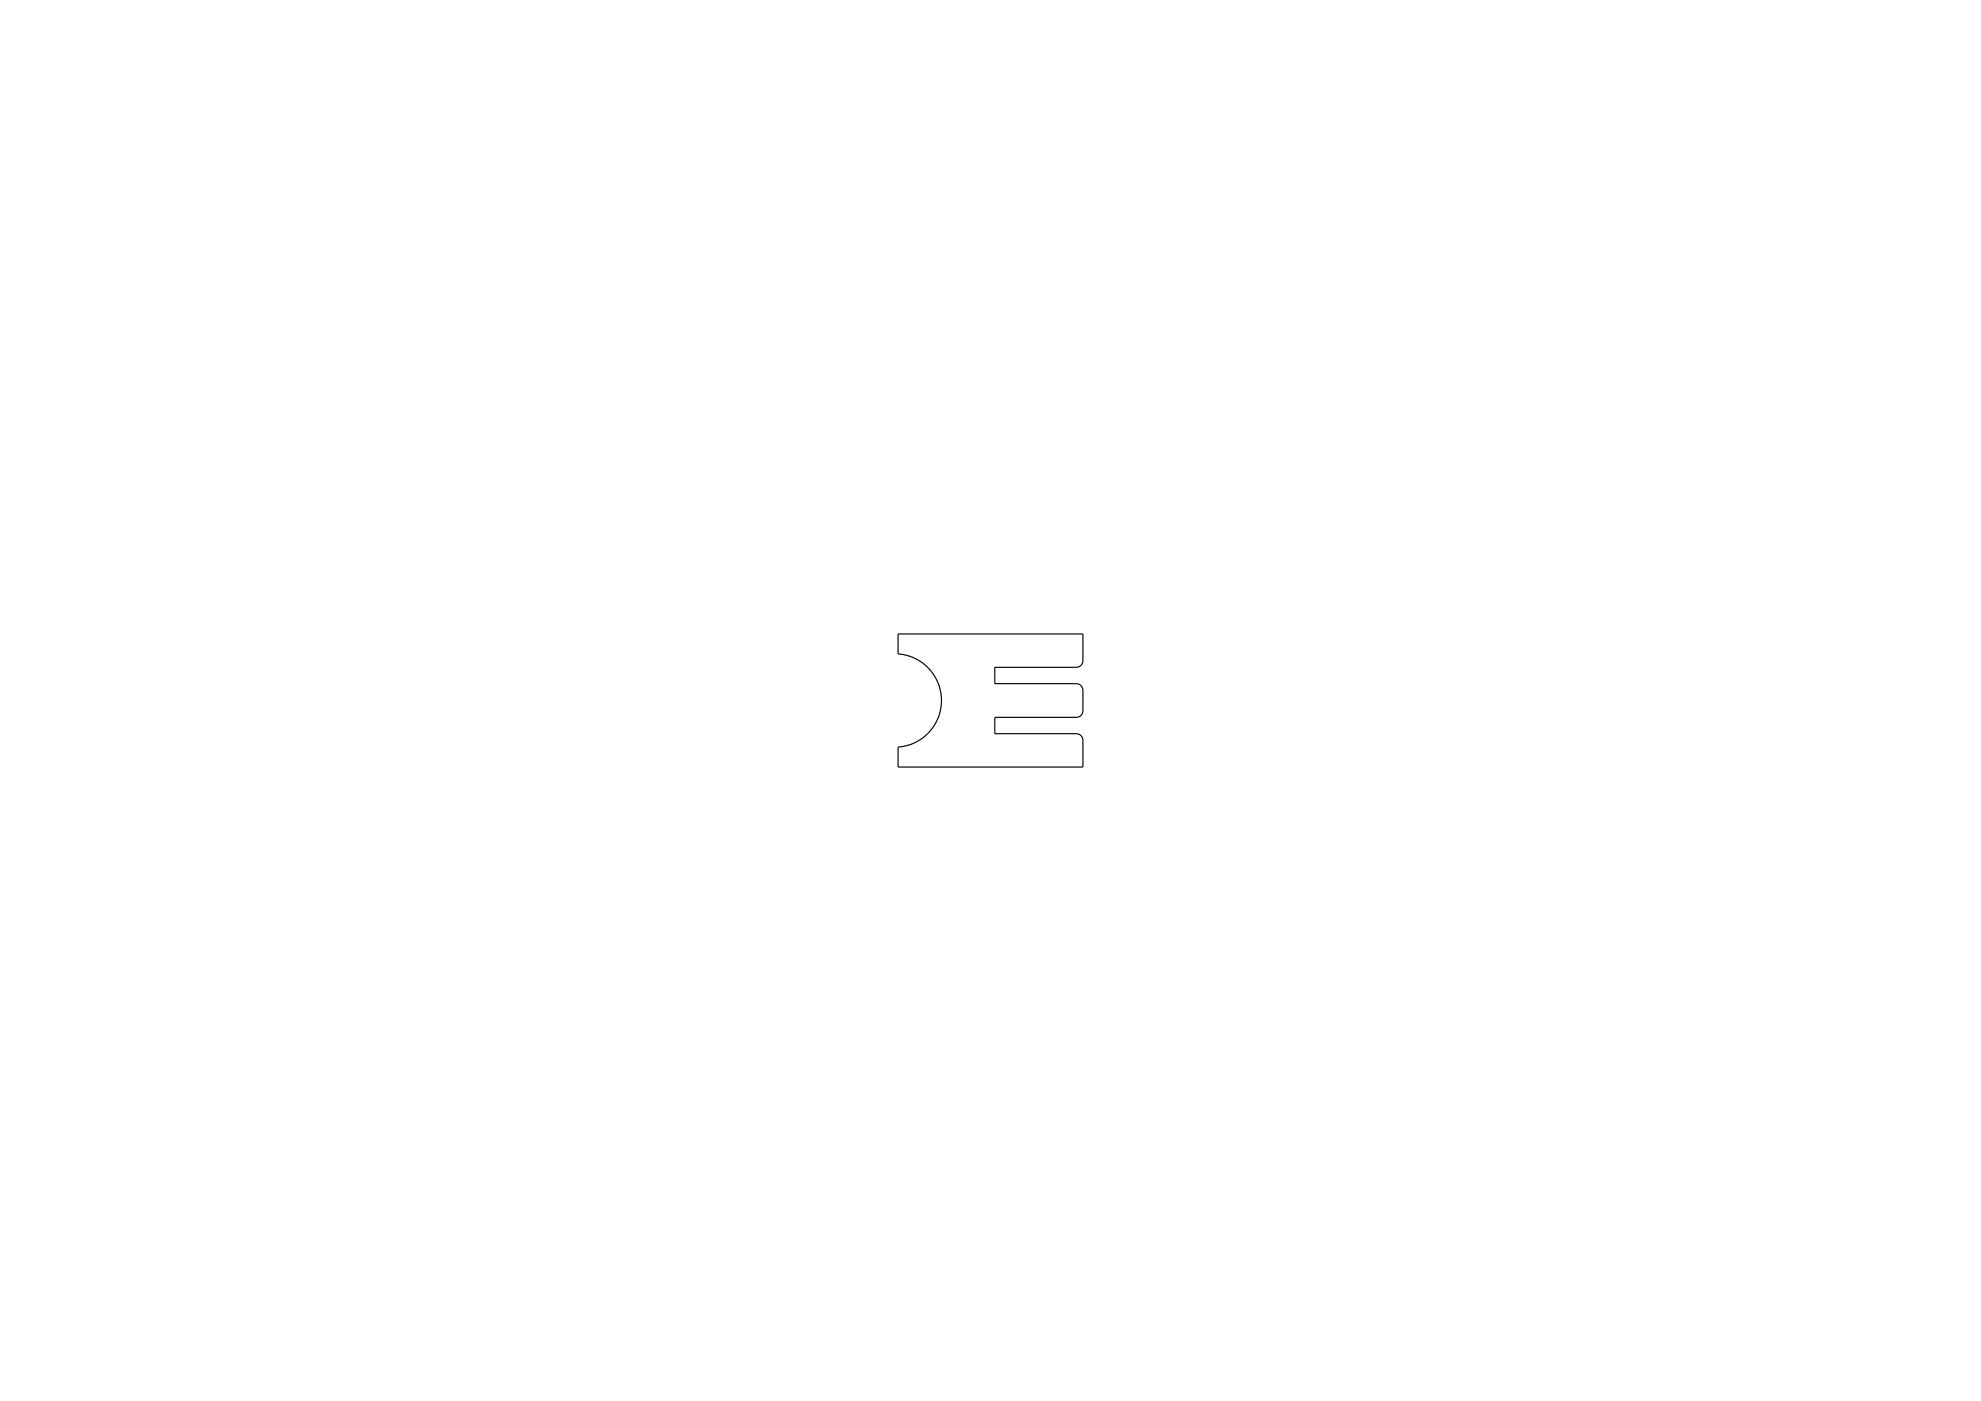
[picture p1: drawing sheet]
<svg xmlns="http://www.w3.org/2000/svg" width="594mm" height="420mm" viewBox="0 0 594 420" stroke-linecap="round" stroke-linejoin="round" font-family="sans-serif">
<path d="M269.3 190.1h55.4v8.1a2 2 0 0 1-2 1.9h-24.4v4.9h24.6a2.01 2.01 0 0 1 1.8 2v6.2a2 2 0 0 1-2 1.9h-24.4v4.9h24.6a2.01 2.01 0 0 1 1.8 2v8h-55.4v-6l2.5-.4 2.5-1 2.2-1.2 1.9-1.7 1.7-2.1 1.2-2.5 .7-2.4 .3-2.5-.2-2.7-.7-2.4-1.1-2.2-1.6-2.3-2-1.8-2.2-1.3-2.5-1-2.7-.5z" fill="none" stroke="#000" stroke-width=".35"/>
</svg>
